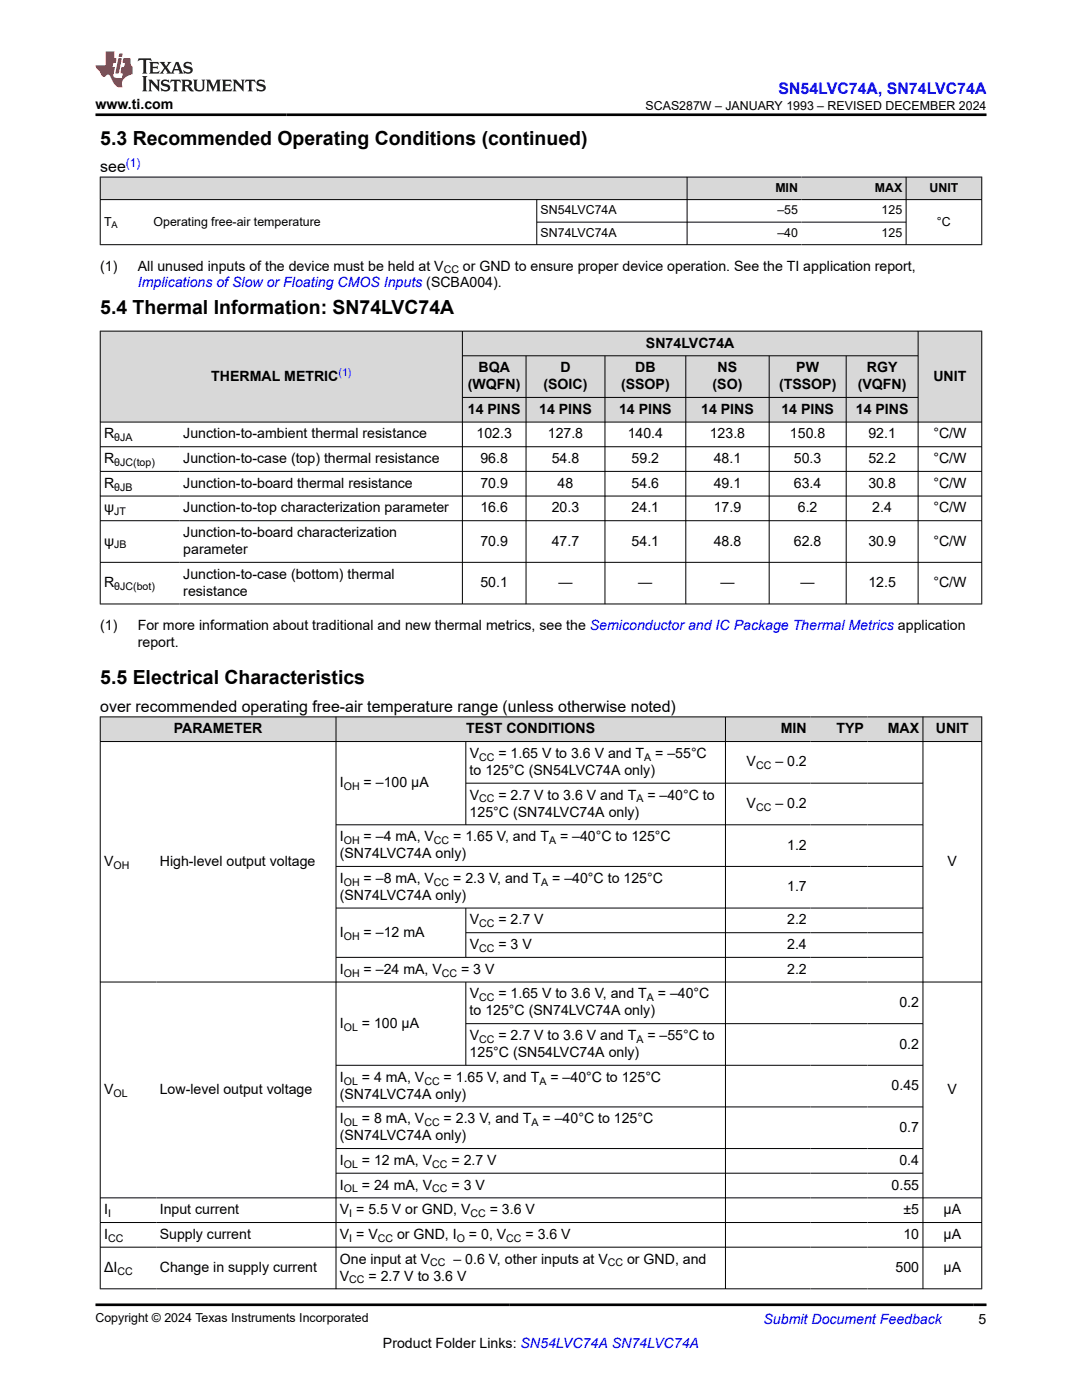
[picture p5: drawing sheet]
<svg xmlns="http://www.w3.org/2000/svg" width="216mm" height="279mm" viewBox="0 0 216 279" stroke-linecap="round" stroke-linejoin="round" font-family="sans-serif">
<defs><g id="words">
<g font-size="3.9">
<text x="20" y="28.8">5.3 Recommended Operating Conditions (continued)</text>
<text x="20" y="62.8">5.4 Thermal Information: SN74LVC74A</text>
<text x="20" y="136.6">5.5 Electrical Characteristics</text>
</g>
<text font-size="3.2" fill="#00f" x="155.3" y="18.7">SN54LVC74A, SN74LVC74A</text>
<g font-size="3.2">
<text x="20" y="34.3">see</text>
<text x="20" y="142">over recommended operating free-air temperature range (unless otherwise noted)</text>
</g>
<g font-size="2.8">
<text x="19" y="21.8">www.ti.com</text>
<text x="20" y="54">(1)</text>
<text x="27.5" y="54">All unused inputs of the device must be held at V</text>
<text x="92.4" y="54">or GND to ensure proper device operation. See the TI application report,</text>
<text x="128.9" y="69.4">SN74LVC74A</text>
<text x="42.1" y="76">THERMAL METRIC</text>
<text x="93.4" y="77.7">(WQFN)</text>
<text x="95.5" y="74.3">BQA</text>
<text x="108.5" y="77.7">(SOIC)</text>
<text x="111.8" y="74.3">D</text>
<text x="123.9" y="77.7">(SSOP)</text>
<text x="126.7" y="74.3">DB</text>
<text x="142.2" y="77.7">(SO)</text>
<text x="143.2" y="74.3">NS</text>
<text x="155.4" y="77.7">(TSSOP)</text>
<text x="158.9" y="74.3">PW</text>
<text x="171.2" y="77.7">(VQFN)</text>
<text x="173" y="74.3">RGY</text>
<text x="186.3" y="76">UNIT</text>
<text x="93.4" y="82.6">14 PINS</text>
<text x="107.6" y="82.6">14 PINS</text>
<text x="123.5" y="82.6">14 PINS</text>
<text x="139.9" y="82.6">14 PINS</text>
<text x="155.9" y="82.6">14 PINS</text>
<text x="170.8" y="82.6">14 PINS</text>
<text x="20.8" y="87.5">R</text>
<text x="36.6" y="87.5">Junction-to-ambient thermal resistance</text>
<text x="95.1" y="87.5">102.3</text>
<text x="109.3" y="87.5">127.8</text>
<text x="125.2" y="87.5">140.4</text>
<text x="141.6" y="87.5">123.8</text>
<text x="157.6" y="87.5">150.8</text>
<text x="173.3" y="87.5">92.1</text>
<text x="186.2" y="87.5">°C/W</text>
<text x="20.8" y="92.4">R</text>
<text x="36.6" y="92.4">Junction-to-case (top) thermal resistance</text>
<text x="95.9" y="92.4">96.8</text>
<text x="110.1" y="92.4">54.8</text>
<text x="126" y="92.4">59.2</text>
<text x="142.4" y="92.4">48.1</text>
<text x="158.4" y="92.4">50.3</text>
<text x="173.3" y="92.4">52.2</text>
<text x="186.2" y="92.4">°C/W</text>
<text x="20.8" y="97.4">R</text>
<text x="36.6" y="97.4">Junction-to-board thermal resistance</text>
<text x="95.9" y="97.4">70.9</text>
<text x="111.3" y="97.4">48</text>
<text x="126" y="97.4">54.6</text>
<text x="142.4" y="97.4">49.1</text>
<text x="158.4" y="97.4">63.4</text>
<text x="173.3" y="97.4">30.8</text>
<text x="186.2" y="97.4">°C/W</text>
<text x="20.8" y="102.3">ψ</text>
<text x="36.6" y="102.3">Junction-to-top characterization parameter</text>
<text x="36.6" y="107.2">Junction-to-board characterization</text>
<text x="95.9" y="102.3">16.6</text>
<text x="110.1" y="102.3">20.3</text>
<text x="126" y="102.3">24.1</text>
<text x="142.4" y="102.3">17.9</text>
<text x="159.2" y="102.3">6.2</text>
<text x="174.1" y="102.3">2.4</text>
<text x="186.2" y="102.3">°C/W</text>
<text x="20.8" y="108.9">ψ</text>
<text x="36.6" y="110.6">parameter</text>
<text x="95.9" y="108.9">70.9</text>
<text x="110.1" y="108.9">47.7</text>
<text x="126" y="108.9">54.1</text>
<text x="142.4" y="108.9">48.8</text>
<text x="158.4" y="108.9">62.8</text>
<text x="173.3" y="108.9">30.9</text>
<text x="186.2" y="108.9">°C/W</text>
<text x="20.8" y="117.2">R</text>
<text x="36.6" y="115.5">Junction-to-case (bottom) thermal</text>
<text x="36.6" y="118.9">resistance</text>
<text x="95.9" y="117.2">50.1</text>
<text x="111.4" y="117.2">—</text>
<text x="127.4" y="117.2">—</text>
<text x="143.8" y="117.2">—</text>
<text x="159.8" y="117.2">—</text>
<text x="173.3" y="117.2">12.5</text>
<text x="186.2" y="117.2">°C/W</text>
<text x="20" y="125.7">(1)</text>
<text x="27.5" y="125.7">For more information about traditional and new thermal metrics, see the Semiconductor and IC Package Thermal Metrics application</text>
<text x="27.5" y="129.1">report.</text>
<text x="34.7" y="146.3">PARAMETER</text>
<text x="93" y="146.3">TEST CONDITIONS</text>
<text x="155.8" y="146.3">MIN</text>
<text x="166.9" y="146.3">TYP</text>
<text x="177.1" y="146.3">MAX</text>
<text x="186.7" y="146.3">UNIT</text>
<text x="93.7" y="154.7">to 125°C (SN54LVC74A only)</text>
<text x="93.7" y="151.3">V</text>
<text x="99.4" y="151.3">= 1.65 V to 3.6 V and T</text>
<text x="130.7" y="151.3">= –55°C</text>
<text x="149" y="153">V</text>
<text x="154.7" y="153">– 0.2</text>
<text x="67.8" y="157.1">I</text>
<text x="72.6" y="157.1">= –100 µA</text>
<text x="93.7" y="159.6">V</text>
<text x="99.4" y="159.6">= 2.7 V to 3.6 V and T</text>
<text x="129.2" y="159.6">= –40°C to</text>
<text x="149" y="161.3">V</text>
<text x="154.7" y="161.3">– 0.2</text>
<text x="67.8" y="167.9">I</text>
<text x="72.6" y="167.9">= –4 mA, V</text>
<text x="90.4" y="167.9">= 1.65 V, and T</text>
<text x="93.7" y="163">125°C (SN74LVC74A only)</text>
<text x="111.8" y="167.9">= –40°C to 125°C</text>
<text x="20.8" y="172.8">V</text>
<text x="31.9" y="172.8">High-level output voltage</text>
<text x="67.8" y="171.3">(SN74LVC74A only)</text>
<text x="157.1" y="169.6">1.2</text>
<text x="189.1" y="172.8">V</text>
<text x="67.8" y="179.6">(SN74LVC74A only)</text>
<text x="67.8" y="176.2">I</text>
<text x="72.6" y="176.2">= –8 mA, V</text>
<text x="90.4" y="176.2">= 2.3 V, and T</text>
<text x="110.2" y="176.2">= –40°C to 125°C</text>
<text x="157.1" y="177.9">1.7</text>
<text x="93.7" y="184.5">V</text>
<text x="99.4" y="184.5">= 2.7 V</text>
<text x="157.1" y="184.5">2.2</text>
<text x="67.8" y="187">I</text>
<text x="72.6" y="187">= –12 mA</text>
<text x="93.7" y="189.4">V</text>
<text x="99.4" y="189.4">= 3 V</text>
<text x="157.1" y="189.4">2.4</text>
<text x="67.8" y="194.3">I</text>
<text x="72.6" y="194.3">= –24 mA, V</text>
<text x="92" y="194.3">= 3 V</text>
<text x="157.1" y="194.3">2.2</text>
<text x="93.7" y="202.6">to 125°C (SN74LVC74A only)</text>
<text x="93.7" y="199.3">V</text>
<text x="99.4" y="199.3">= 1.65 V to 3.6 V, and T</text>
<text x="131.3" y="199.3">= –40°C</text>
<text x="179.5" y="201">0.2</text>
<text x="67.8" y="205.1">I</text>
<text x="72.2" y="205.1">= 100 µA</text>
<text x="93.7" y="207.6">V</text>
<text x="99.4" y="207.6">= 2.7 V to 3.6 V and T</text>
<text x="129.2" y="207.6">= –55°C to</text>
<text x="179.5" y="209.3">0.2</text>
<text x="67.8" y="215.9">I</text>
<text x="72.2" y="215.9">= 4 mA, V</text>
<text x="88.5" y="215.9">= 1.65 V, and T</text>
<text x="93.7" y="211">125°C (SN54LVC74A only)</text>
<text x="109.8" y="215.9">= –40°C to 125°C</text>
<text x="20.8" y="218.3">V</text>
<text x="31.9" y="218.3">Low-level output voltage</text>
<text x="67.8" y="219.3">(SN74LVC74A only)</text>
<text x="177.9" y="217.6">0.45</text>
<text x="189.1" y="218.3">V</text>
<text x="67.8" y="224.2">I</text>
<text x="67.8" y="227.6">(SN74LVC74A only)</text>
<text x="72.2" y="224.2">= 8 mA, V</text>
<text x="88.5" y="224.2">= 2.3 V, and T</text>
<text x="108.3" y="224.2">= –40°C to 125°C</text>
<text x="179.5" y="225.9">0.7</text>
<text x="67.8" y="232.5">I</text>
<text x="72.2" y="232.5">= 12 mA, V</text>
<text x="90.1" y="232.5">= 2.7 V</text>
<text x="179.5" y="232.5">0.4</text>
<text x="67.8" y="237.4">I</text>
<text x="72.2" y="237.4">= 24 mA, V</text>
<text x="90.1" y="237.4">= 3 V</text>
<text x="177.9" y="237.4">0.55</text>
<text x="20.8" y="242.3">I</text>
<text x="31.9" y="242.3">Input current</text>
<text x="67.8" y="242.3">V = 5.5 V or GND, V</text>
<text x="97.7" y="242.3">= 3.6 V</text>
<text x="180.3" y="242.3">±5</text>
<text x="188.3" y="242.3">µA</text>
<text x="20.8" y="247.3">I</text>
<text x="31.9" y="247.3">Supply current</text>
<text x="67.8" y="247.3">V = V</text>
<text x="79.2" y="247.3">or GND, I</text>
<text x="93.6" y="247.3">= 0, V</text>
<text x="104.9" y="247.3">= 3.6 V</text>
<text x="180.3" y="247.3">10</text>
<text x="188.3" y="247.3">µA</text>
<text x="20.8" y="253.9">ΔI</text>
<text x="31.9" y="253.9">Change in supply current</text>
<text x="67.8" y="252.2">One input at V</text>
<text x="67.8" y="255.6">V</text>
<text x="73.5" y="255.6">= 2.7 V to 3.6 V</text>
<text x="90.5" y="252.2">– 0.6 V, other inputs at V</text>
<text x="125.1" y="252.2">or GND, and</text>
<text x="178.7" y="253.9">500</text>
<text x="188.3" y="253.9">µA</text>
<text x="76.4" y="269">Product Folder Links: SN54LVC74A SN74LVC74A</text>
<text x="195.3" y="264.2">5</text>
</g>
<g font-size="2.8" fill="#00f">
<text x="27.5" y="57.4">Implications of Slow or Floating CMOS Inputs (SCBA004).</text>
<text x="152.4" y="264.2">Submit Document Feedback</text>
</g>
<g font-size="2.5">
<text x="128.8" y="21.9">SCAS287W – JANUARY 1993 – REVISED DECEMBER 2024</text>
<text x="154.7" y="38.3">MIN</text>
<text x="174.5" y="38.3">MAX</text>
<text x="185.5" y="38.3">UNIT</text>
<text x="20.8" y="45">T</text>
<text x="30.6" y="45">Operating free-air temperature</text>
<text x="107.9" y="42.8">SN54LVC74A</text>
<text x="107.9" y="47.3">SN74LVC74A</text>
<text x="155.1" y="42.8">–55</text>
<text x="155.1" y="47.3">–40</text>
<text x="175.9" y="42.8">125</text>
<text x="175.9" y="47.3">125</text>
<text x="187" y="45">°C</text>
<text x="19" y="263.9">Copyright © 2024 Texas Instruments Incorporated</text>
</g>
<text font-size="2.4" fill="#00f" x="25.1" y="33.2">(1)</text>
<g font-size="2.1">
<text x="88.5" y="54.6">CC</text>
<text x="22.8" y="88.1">θJA</text>
<text x="22.8" y="93">θJC(top)</text>
<text x="22.8" y="97.9">θJB</text>
<text x="22.8" y="102.8">JT</text>
<text x="22.8" y="109.5">JB</text>
<text x="22.8" y="117.8">θJC(bot)</text>
<text x="95.6" y="151.8">CC</text>
<text x="128.5" y="151.8">A</text>
<text x="150.9" y="153.5">CC</text>
<text x="68.6" y="157.7">OH</text>
<text x="95.6" y="160.1">CC</text>
<text x="127" y="160.1">A</text>
<text x="150.9" y="161.8">CC</text>
<text x="22.6" y="173.4">OH</text>
<text x="68.6" y="168.4">OH</text>
<text x="86.6" y="168.4">CC</text>
<text x="109.6" y="168.4">A</text>
<text x="68.6" y="176.8">OH</text>
<text x="86.6" y="176.8">CC</text>
<text x="108" y="176.8">A</text>
<text x="95.6" y="185.1">CC</text>
<text x="68.6" y="187.5">OH</text>
<text x="95.6" y="190">CC</text>
<text x="68.6" y="194.9">OH</text>
<text x="88.2" y="194.9">CC</text>
<text x="95.6" y="199.8">CC</text>
<text x="129.1" y="199.8">A</text>
<text x="68.6" y="205.7">OL</text>
<text x="95.6" y="208.1">CC</text>
<text x="127" y="208.1">A</text>
<text x="22.6" y="218.9">OL</text>
<text x="68.6" y="216.4">OL</text>
<text x="84.7" y="216.4">CC</text>
<text x="107.6" y="216.4">A</text>
<text x="68.6" y="224.7">OL</text>
<text x="84.7" y="224.7">CC</text>
<text x="106.1" y="224.7">A</text>
<text x="68.6" y="233.1">OL</text>
<text x="86.2" y="233.1">CC</text>
<text x="68.6" y="238">OL</text>
<text x="86.2" y="238">CC</text>
<text x="21.6" y="242.9">I</text>
<text x="69.7" y="242.9">I</text>
<text x="93.9" y="242.9">CC</text>
<text x="21.6" y="247.8">CC</text>
<text x="69.7" y="247.8">I</text>
<text x="75.4" y="247.8">CC</text>
<text x="91.1" y="247.8">O</text>
<text x="101" y="247.8">CC</text>
<text x="23.4" y="254.4">CC</text>
<text x="69.7" y="256.1">CC</text>
<text x="85.9" y="252.7">CC</text>
<text x="121.3" y="252.7">CC</text>
</g>
<text font-size="2.1" fill="#00f" x="67.5" y="75">(1)</text>
<text font-size="1.9" x="22.3" y="45.5">A</text>
</g></defs>
<g fill="#d8d8d8">
<path d="M20 35.3h175.9v4.5h-175.9z" fill-rule="evenodd"/>
<path d="M20.1 35.4h116.9v4.4h-116.9z" fill-rule="evenodd"/>
<path d="M137.2 35.4h22.7v4.4h-22.7z" fill-rule="evenodd"/>
<path d="M159.9 35.4h20.8v4.4h-20.8z" fill-rule="evenodd"/>
<path d="M180.9 35.4h14.9v4.4h-14.9z" fill-rule="evenodd"/>
</g>
<path d="M19.9 35.3h176.1M19.9 39.8h176.1M20 35.3v13.6M107.1 39.8v9.1M137.1 35.3v13.6M180.8 35.3v13.6M195.9 35.3v13.6M19.9 48.8h176.1M107.1 44.3h73.8" fill="none" stroke="#000" stroke-width=".2"/>
<g fill="#d8d8d8">
<path d="M20 66.1h175.9v4.9h-175.9z" fill-rule="evenodd"/>
<path d="M20.1 66.1h72.1v18.1h-72.1z" fill-rule="evenodd"/>
<path d="M92.3 66.1h90.8v4.8h-90.8z" fill-rule="evenodd"/>
<path d="M183.3 66.1h12.5v18.1h-12.5z" fill-rule="evenodd"/>
<path d="M92.3 71.1h12.6v8.2h-12.6z" fill-rule="evenodd"/>
<path d="M105 71.1h15.7v8.2h-15.7z" fill-rule="evenodd"/>
<path d="M120.8 71.1h16v8.2h-16z" fill-rule="evenodd"/>
<path d="M136.9 71.1h16.5v8.2h-16.5z" fill-rule="evenodd"/>
<path d="M153.5 71.1h15.3v8.2h-15.3z" fill-rule="evenodd"/>
<path d="M168.9 71.1h14.2v8.2h-14.2z" fill-rule="evenodd"/>
<path d="M92.3 79.4h12.6v4.8h-12.6z" fill-rule="evenodd"/>
<path d="M105 79.4h15.7v4.8h-15.7z" fill-rule="evenodd"/>
<path d="M120.8 79.4h16v4.8h-16z" fill-rule="evenodd"/>
<path d="M136.9 79.4h16.5v4.8h-16.5z" fill-rule="evenodd"/>
<path d="M153.5 79.4h15.3v4.8h-15.3z" fill-rule="evenodd"/>
<path d="M168.9 79.4h14.2v4.8h-14.2z" fill-rule="evenodd"/>
</g>
<g fill="none" stroke="#000" stroke-width=".2">
<path d="M19.9 66.1h176.1M20 66v54.6M92.3 66v54.6M92.3 71h91M92.3 79.3h91M105 71v49.6M120.7 71v49.6M136.8 71v49.6M153.5 71v49.6M168.8 71v49.6M183.2 66v54.6M195.9 66v54.6"/>
<path d="M19.9 84.2h176.1M19.9 89.2h176.1M19.9 94.1h176.1M19.9 99h176.1M19.9 103.9h176.1M19.9 112.2h176.1M19.9 120.5h176.1"/>
</g>
<g fill="#d8d8d8">
<path d="M20 143.1h175.9v4.9h-175.9z" fill-rule="evenodd"/>
<path d="M20.1 143.1h46.9v4.8h-46.9z" fill-rule="evenodd"/>
<path d="M67.1 143.1h77.6v4.8h-77.6z" fill-rule="evenodd"/>
<path d="M144.8 143.1h16.9v4.8h-16.9z" fill-rule="evenodd"/>
<path d="M161.7 143.1h11.4v4.8h-11.4z" fill-rule="evenodd"/>
<path d="M173.1 143.1h11v4.8h-11z" fill-rule="evenodd"/>
<path d="M184.2 143.1h11.6v4.8h-11.6z" fill-rule="evenodd"/>
</g>
<g fill="none" stroke="#000" stroke-width=".2">
<path d="M19.9 143.1h176.1M19.9 148h176.1M20 143v114.3M67 143v114.3M93 148v16.7M93 156.3h91.2M144.8 143v114.3M184.2 143v114.3M195.9 143v114.3M67 172.9h117.2M184.2 164.6h-117.2M19.9 196h176.1"/>
<path d="M67 181.2h117.2M93 181.2v9.9M93 196v16.7M93 186.1h91.2M184.2 191.1h-117.2M67 212.6h117.2M93 204.3h91.2M19.9 239.1h176.1M67 220.9h117.2M67 229.2h117.2M67 234.1h117.2M19.9 244h176.1"/>
<path d="M19.9 248.9h176.1M19.9 257.2h176.1"/>
</g>
<path d="M27.7 11.6l-.2 .6 .5-.2h.6v.1v2.2l-.2 .4h1l-.2-.4v-2.2v-.1h.5l.5 .2-.1-.6zM29.8 12.4l.2 .3v1.6l-.2 .4h1.9l.1-.6a1.08 1.08 0 0 1-1.3 .2v-.7h.6l.4 .2v-.7l-.4 .2h-.6v-.5l.2-.2a1 1 0 0 1 1 .3l-.1-.5zM31.8 12.4l1 1.1-1 1.2h.9l-.2-.2 .4-.8 .5 .8-.2 .2h1.6l-.2-.2 .1-.5h1l.1 .5-.1 .2h.9l-.2-.4-.8-1.9h-.5l-1 2.1-.8-1.1 .9-1h-.8l.2 .2-.5 .6-.3-.6 .1-.2zM35.2 12.8l.4 1h-.8zM36.8 12.5a.65 .65 0 0 0-.2 .7 .65 .65 0 0 0 .6 .5l.7 .1 .1 .3a.79 .79 0 0 1-.7 .4 .79 .79 0 0 1-.7-.5l.1 .7 .2-.1a.93 .93 0 0 0 1.1 0 .93 .93 0 0 0 .4-.9 1.46 1.46 0 0 0-1.2-.6l-.1-.3a1.09 1.09 0 0 1 1.2 .2l-.2-.6-.1 .1-.6-.2zM28.4 15.2l.2 .4v2.2l-.2 .4h1l-.2-.4v-2.2l.2-.4zM29.6 15.9l.2 .4v1.5l-.2 .4h.8l-.3-.4v-1.3l1.7 1.8v-2l.2-.4h-.8l.2 .2 .1 1.1-1.2-1.3zM32.3 16a.65 .65 0 0 0-.2 .8 .65 .65 0 0 0 .7 .4l.6 .2 .1 .2a.79 .79 0 0 1-.7 .4 .79 .79 0 0 1-.7-.5l.1 .7 .2-.1a.93 .93 0 0 0 1.1 .1 .93 .93 0 0 0 .4-1 1.46 1.46 0 0 0-1.2-.5l-.1-.4a1.09 1.09 0 0 1 1.2 .2l-.2-.6-.1 .1-.6-.1zM34.1 15.9l-.1 .6a.63 .63 0 0 1 .7-.3l.1 1.6-.3 .4h1l-.2-.4v-1.6a.66 .66 0 0 1 .8 .3l-.1-.6zM36.2 15.9l.2 .4v1.5l-.2 .4h.9l-.2-.2v-.7h.5l.1 .2a.79 .79 0 0 0 1.2 .6l-1-.9a.61 .61 0 0 0 .6-.6 .61 .61 0 0 0-.5-.7zM36.9 16.2h.2a.47 .47 0 0 1 .5 .1 .47 .47 0 0 1 .1 .5l-.2 .1-.6 .1zM38.5 15.9l.2 .2a2.27 2.27 0 0 0 .4 2 1.04 1.04 0 0 0 1.7-.7v-1.3l.2-.2h-.8l.2 .4v1.1a.6 .6 0 0 1-.6 .6 .6 .6 0 0 1-.6-.6v-1.1l.3-.4zM41.1 15.9l.2 .4v1.5l-.2 .4h.7l-.2-.4v-1.4l.9 1.9 .8-1.9v1.4l-.2 .4h1l-.3-.4v-1.5l.3-.4h-.8l-.7 1.5-.7-1.5zM44.3 15.9l.2 .4v1.5l-.2 .4h1.9l.1-.6a1.09 1.09 0 0 1-1.3 .2v-.7h.6l.4 .2v-.6l-.4 .2h-.6v-.6l.2-.1a1.01 1.01 0 0 1 1 .3l-.1-.6zM46.4 15.9l.3 .4v1.5l-.3 .4h.8l-.2-.4v-1.3l1.6 1.8v-2l.2-.4h-.7l.2 .2v1.1l-1.2-1.3zM49 15.9l-.1 .6a.63 .63 0 0 1 .8-.3v1.6l-.3 .4h1l-.2-.4v-1.6a.66 .66 0 0 1 .8 .3l-.1-.6zM51.4 16a.65 .65 0 0 0-.2 .8 .65 .65 0 0 0 .6 .4l.6 .2 .2 .2a.79 .79 0 0 1-.8 .4 .79 .79 0 0 1-.6-.5l.1 .7 .2-.1a.93 .93 0 0 0 1 .1 .93 .93 0 0 0 .5-1 1.46 1.46 0 0 0-1.3-.5l-.1-.4a1.09 1.09 0 0 1 1.3 .2l-.2-.6-.2 .1-.5-.1z" fill="#231f20"/>
<path d="M21.1 10.3v2.7h-2.1l.1 .4 .9 1a.95 .95 0 0 0 .9 .9 .59 .59 0 0 1 .6-.4 .59 .59 0 0 1 .5 .3l.4 .8a1.59 1.59 0 0 0 2.1 1.4 1.61 1.61 0 0 1 1-2.3l1-.3-.1-1.5a1.59 1.59 0 0 1-.4-1.7h-1.4l-.2 .9h.5l-.1 .9h-.5l-.2 .9v.3l.4 .1-.2 .9h-.6a.73 .73 0 0 1-1.1-.7l.3-1.5h-.5l.2-.9h.5l.2-.9h-.5v-1.3zM23.6 11.6l-.6 3.1h.7l.6-3.1zM23.8 10.7l-.1 .6h.7l.1-.6z" fill="#ed1c24"/>
<path d="M19 22.9h177.8M19 260.4h177.8" fill="none" stroke="#000" stroke-width=".53"/>
<use href="#words"/>
</svg>
